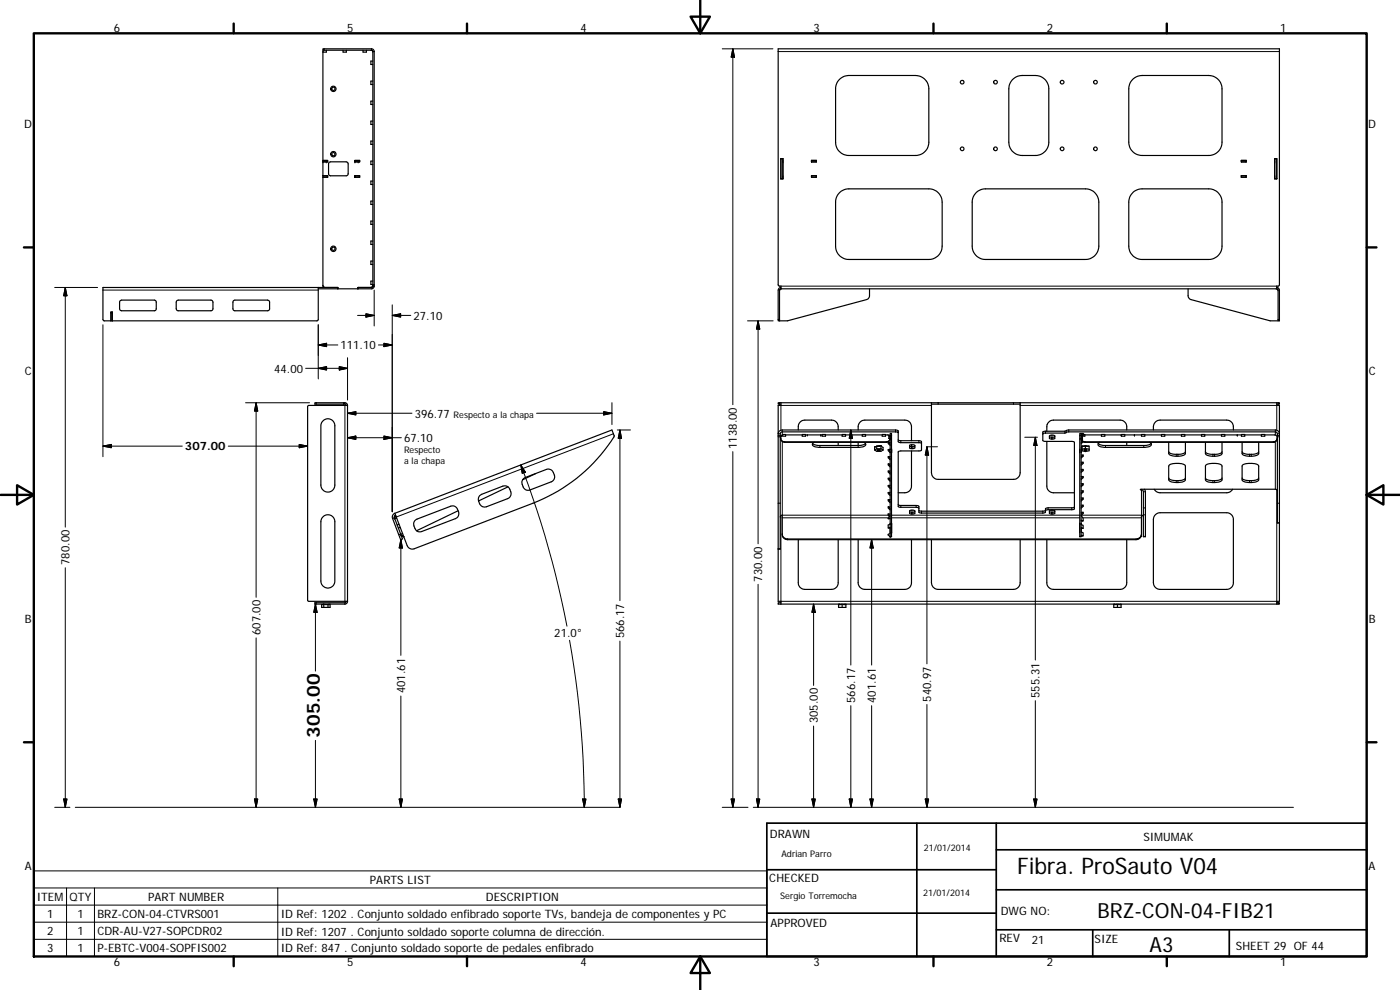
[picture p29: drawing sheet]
<svg xmlns="http://www.w3.org/2000/svg" width="420mm" height="297mm" viewBox="0 0 420 297" stroke-linecap="round" stroke-linejoin="round" font-family="sans-serif">
<defs><g id="words">
<text font-size="6.9" x="305.3" y="262.2">Fibra. ProSauto V04</text>
<g font-size="6.3">
<text x="329.4" y="275.4">BRZ-CON-04-FIB21</text>
<text x="345" y="285.6">A3</text>
</g>
<text font-size="5.5" x="95.9" y="221.3" transform="rotate(-90 95.9 221.3)">305.00</text>
<g font-size="3.5">
<text x="34.2" y="9.6">6</text>
<text x="104.2" y="9.6">5</text>
<text x="174.2" y="9.6">4</text>
<text x="244.2" y="9.6">3</text>
<text x="314.2" y="9.6">2</text>
<text x="384.2" y="9.6">1</text>
<text x="7.3" y="38.4">D</text>
<text x="410.6" y="38.4">D</text>
<text x="124.1" y="95.9">27.10</text>
<text x="102.2" y="104.8">111.10</text>
<text x="7.4" y="112.6">C</text>
<text x="82.3" y="111.8">44.00</text>
<text x="410.8" y="112.6">C</text>
<text x="124.4" y="125.3">396.77</text>
<text x="55.5" y="135.1">307.00</text>
<text x="121.3" y="132.6">67.10</text>
<text x="221.2" y="134.7" transform="rotate(-90 221.2 134.7)">1138.00</text>
<text x="20.9" y="169.5" transform="rotate(-90 20.9 169.5)">780.00</text>
<text x="228.8" y="174.5" transform="rotate(-90 228.8 174.5)">730.00</text>
<text x="7.4" y="186.9">B</text>
<text x="78.1" y="190.6" transform="rotate(-90 78.1 190.6)">607.00</text>
<text x="166.4" y="191.3">21.0°</text>
<text x="187.3" y="191.6" transform="rotate(-90 187.3 191.6)">566.17</text>
<text x="410.8" y="186.9">B</text>
<text x="121.6" y="208" transform="rotate(-90 121.6 208)">401.61</text>
<text x="312" y="209.4" transform="rotate(-90 312 209.4)">555.31</text>
<text x="256.6" y="210.9" transform="rotate(-90 256.6 210.9)">566.17</text>
<text x="262.8" y="210.9" transform="rotate(-90 262.8 210.9)">401.61</text>
<text x="279.4" y="210.6" transform="rotate(-90 279.4 210.6)">540.97</text>
<text x="245.4" y="217" transform="rotate(-90 245.4 217)">305.00</text>
<text x="231.1" y="251.4">DRAWN</text>
<text x="343.2" y="252.3">SIMUMAK</text>
<text x="7.4" y="261.1">A</text>
<text x="410.8" y="261.1">A</text>
<text x="111" y="265.2">PARTS LIST</text>
<text x="230.9" y="264.6">CHECKED</text>
<text x="11.1" y="270.3">ITEM</text>
<text x="14.1" y="275.4">1</text>
<text x="20.9" y="270.3">QTY</text>
<text x="23.2" y="275.4">1</text>
<text x="29.2" y="275.4">BRZ-CON-04-CTVRS001</text>
<text x="44.5" y="270.3">PART NUMBER</text>
<text x="84.3" y="275.4">ID Ref: 1202 . Conjunto soldado enfibrado soporte TVs, bandeja de componentes y PC</text>
<text x="145.8" y="270.3">DESCRIPTION</text>
<text x="300.3" y="274.5">DWG NO:</text>
<text x="14.1" y="280.6">2</text>
<text x="23.2" y="280.5">1</text>
<text x="29.2" y="280.6">CDR-AU-V27-SOPCDR02</text>
<text x="84.3" y="280.7">ID Ref: 1207 . Conjunto soldado soporte columna de dirección.</text>
<text x="231.3" y="278.2">APPROVED</text>
<text x="14.1" y="285.7">3</text>
<text x="23.2" y="285.7">1</text>
<text x="29.2" y="285.7">P-EBTC-V004-SOPFIS002</text>
<text x="84.3" y="285.7">ID Ref: 847 . Conjunto soldado soporte de pedales enfibrado</text>
<text x="299.9" y="282.6">REV</text>
<text x="309.7" y="283.3">21</text>
<text x="328.5" y="283">SIZE</text>
<text x="370.9" y="285.1">SHEET 29 OF 44</text>
<text x="34.2" y="289.9">6</text>
<text x="104.2" y="289.9">5</text>
<text x="174.2" y="289.9">4</text>
<text x="244.2" y="289.9">3</text>
<text x="314.2" y="289.9">2</text>
<text x="384.2" y="289.9">1</text>
</g>
<g font-size="2.7">
<text x="136.1" y="125.3">Respecto a la chapa</text>
<text x="121.3" y="136">Respecto</text>
<text x="121.3" y="139.2">a la chapa</text>
<text x="234.5" y="257.1">Adrian Parro</text>
<text x="277.3" y="255.2">21/01/2014</text>
<text x="234.2" y="269.7">Sergio Torremocha</text>
<text x="277" y="268.7">21/01/2014</text>
</g>
</g></defs>
<g fill="none" stroke="#000" stroke-width=".36">
<path d="M97 15.1l-.1 70.5M97.9 15.1v.5h-1l.1-.2M103 15.1v.5h.9v-.5M109 15.1v.5h1v-.5M111.3 15.1l.4 .1 .2 .4M111.9 18.3h-.6v1h.6M111.9 24.3h-.6v1.1h.6M111.9 30.4h-.6v.9h.6M111.9 36.3h-.6v1h.6M251.8 24l1.5-1.1 1.5-.3h20a4 4 0 0 1 4 4v16.1a4 4 0 0 1-4 4h-20a4 4 0 0 1-4-4v-16.5l.4-1.4zM303.8 24l1.1-.9 .9-.3 5-.2a4 4 0 0 1 4 4v16.1a4 4 0 0 1-4 4h-4a4 4 0 0 1-4-4v-16.1l.2-1.3zM340.1 23.7l1.2-.8 1.5-.3h20a4 4 0 0 1 3.9 4v16.1a4 4 0 0 1-3.9 4h-20a4 4 0 0 1-4-4v-16.5l.4-1.4z"/>
<path d="M96.9 53.1h1.4M97.9 52.7h.1M98.3 48.6v-.4l-1.4-.1h1.4v.5h-1.4h1.4M98.3 48.2h.1M98.3 53.1v-.4h-1.4h1.4v.5h-1.4M98.3 52.7h.1M98.8 48.7h5.4l.3 .4-.1 3.4-.5 .2-5.1-.1-.2-.4v-3.1zM106.5 52.7h1.4v.5h-1.4zM106.5 48.1h1.4v.5h-1.4zM106.5 48.6h1.4M106.5 48.2h1.4M106.5 53.1h1.4"/>
<path d="M106.5 52.7h1.4M106.5 52.7v.4M106.5 48.2v.4M107.5 52.7h.1M107.9 48.2v.4M107.9 52.7v.4M111.9 42.3h-.6v1h.6M111.9 48.3h-.6v1.1h.6M111.9 54.3h-.6v1.1h.6M234.3 47.6h.7v6.1h-.7zM234.4 47.6v6.1M243.5 48.6h1.5"/>
<path d="M243.5 48.2h1.5M243.5 53.1h1.5M243.5 52.7h1.5M243.5 52.7h1.5v.5h-1.5zM243.5 48.1h1.5v.5h-1.5zM252.1 57.7l1.2-.8 1.5-.2h24a4 4 0 0 1 4 3.9v13.3a4 4 0 0 1-4 4h-24a4 4 0 0 1-4-4v-13.7l.4-1.4zM293.1 57.7l1.2-.8 1.5-.2h29.9a4 4 0 0 1 4.1 3.9v13.3a4 4 0 0 1-4.1 4h-29.9a4 4 0 0 1-4-4v-13.7l.4-1.4zM340.1 57.7l1.2-.8 1.5-.2h20a4 4 0 0 1 3.9 3.9v13.3a4 4 0 0 1-3.9 4h-20a4 4 0 0 1-4-4v-13.7l.4-1.4zM372.5 48.1h1.5v.5h-1.5zM372.5 52.7h1.5v.5h-1.5zM374 48.2v.4M374 52.7v.4"/>
<path d="M374 48.2h-1.4v.4h1.4M374 52.7h-1.4v.4h1.4M382.6 47.6h.6v6.1l-.6-.1zM382.6 47.6h.6v6.1h-.6zM111.9 78.3h-.6v1.1h.6M111.9 60.3h-.6v1h.6M111.9 66.3h-.6v1h.6M111.9 72.3h-.6v1h.6M33.3 93.6h.4v2.7v-2.7h-.4v2.7zM36 90.3l.5-.3h9.8l.6 .5v2.3l-.6 .4h-10l-.4-.6zM53 90.3l.5-.3 10 .1 .4 .6v2.1l-.6 .4h-10l-.4-.6zM70 90.3l.5-.3 10 .1 .4 .4v2.3l-.6 .4h-10l-.4-.6z"/>
<path d="M96.9 85.6l.2 .5 .3 .2h4M96.9 85.6l.1 .4 .5 .3M101.4 86.3h-70.5v9.6l.4 .4h63.8l.4-.4v-9.6M101.4 86.3v.4zM111.4 86.3l.4-.3 .1-.4-.1 .4-.5 .3M111.9 84.3h-.6v1h.6M111.9 85.9h.4M111.9 85.9l-.4 .4h-4.1v.4M112.3 85.9l-.2 .5-.6 .3h-16M112.3 85.9v-70.7l-.2-.3-.6-.3h-14.6v.5h14.6l.4 .2v70.6M234.4 86.3l-.6 .2-.3 .5v9.3h.4M234.4 86.7l-.5 .3v9.3"/>
<path d="M234.4 86.7h148.8M234.6 86.7l-.4 .1-.3 .4M261 86.7l-.1 2.3-.4 .7-.4 .2-23.8 6.4h-2.4M356.6 86.7v2.3l.4 .7 .5 .2 23.7 6.4h2.4M383 86.7l.3 .1 .3 .4M383.2 86.3l.5 .2 .3 .5v9.3h-.4v-9.3l-.4-.3M383.2 86.7v-.1a.65 .65 0 0 1 0-.6 .65 .65 0 0 1 .7-.3l.1-71.1h-150.5v70.8l.3 .4 .6 .1v.8M94.5 120.8h9v.5h-9zM97 126.2a2.08 2.08 0 0 1 2.3-.4 2.08 2.08 0 0 1 1.2 2v17.7a2.1 2.1 0 0 1-2.1 2.1 2.1 2.1 0 0 1-2.1-2.1v-17.7l.3-1.1zM103.5 121.3l.4 .3M103.5 120.8l.6 .3 .2 .5M104.3 121.6h-11.6l-.4 .4v58.1l.3 .3h11.7"/>
<path d="M104.3 121.6v58.8M233.5 130.2l.3-.8 1-.4h33.9l.9 .3v.6l-.6-.3-34.6 .1-.2 .5v34.6h-.7M234.4 120.8v.1a.54 .54 0 0 1-.1 .6 .54 .54 0 0 1-.6 .1l-.2 43.2M234.4 130.9l-.1 .5M234.4 130.9l.7-.5h.7v.5zM234.4 130.8l.5-.3-.5 .4M235.8 130.5h5M239.6 129a2.21 2.21 0 0 1 1.9-3h8a2.23 2.23 0 0 1 2.1 3M240.8 130.4h1v.5h-1zM241.8 130.5h.5M242.3 130.5h4.4M243.8 133.1l.7 .4 1.2 .2h11.8"/>
<path d="M246.7 130.4h1v.5h-1zM247.7 130.5h5M251.6 132.7v1M252.7 130.4h1.1v.5h-1.1zM253.8 130.5h1.4M255.1 130.5h3.7M257.5 129a2.26 2.26 0 0 1 2.1-3h11.9a1.97 1.97 0 0 1 2 2v4.2M257.5 132.7v1M258.8 130.4h1v.5h-1zM259.2 132.7a.71 .71 0 0 1 .6 .9 .71 .71 0 0 1-.9 .5l-13.2 .1a1.99 1.99 0 0 1-1.9-.8l.1-.4 .5-.3M259.7 133.1l-.6 .4-1.6 .2M259.8 130.5h5"/>
<path d="M263.1 134.6l-.6 .4 .6 .4h1.3l.6-.4M263.1 134.6h1.3M263.1 133.9v.7M263.1 133.9l-.6 .2v.9M263.1 133.9h1M263.3 135l.2-.1a.4 .4 0 0 1 .4-.1 .4 .4 0 0 1 .3 .3zM264.1 133.8l-.8 .1M264.4 134.6l.6 .4M264.4 133.7v.9M264.4 133.7l.6 .5v.8M264.4 133.7l-.3 .2M264.8 130.4h1v.5h-1z"/>
<path d="M265.8 130.5l1.1 .2 .2 .4-.3-.5v1M266.6 137v.4l.6 .5M266.6 132.7v.4l.6 .5M266.6 134.9v.3l.5 .6M266.6 139.2v.4l.6 .5M266.7 130.6h.5M266.8 130.6l.4 .5M266.8 131.6h.4l-.2 .4-1.1 .6h-30.4l-.8-.3-.4-.9a1.18 1.18 0 0 0 1.2 1.3h30.4l1-.4 .3-.7M267.2 137h-.6l.6 .6M267.2 132.7h-.6l.6 .6M267.2 134.7l-.1 .2M267.2 130.1h.4v30.9h-.4z"/>
<path d="M267.2 131.4l-.4 .2M267.2 134.9h-.6l.6 .5M267.2 139.2h-.6l.6 .5M267.6 134.7v1.1M267.6 135.3h.1M269.6 129.9v2.6l.2 .2 6.2 .1 .6 .3M269.6 132l.5 .2h5.7l.8 .3v2.5l-.3 .2-5.9 .1-.8 .3v16.4l.5 .2h4.8l.9 .3M273 133.8l.5 .2M273.1 133.5h1.3l.2 .9-.5 .2-1-.1zM273.5 135.3v10.5a1.97 1.97 0 0 1-2 2h-1.9M273.5 133.5v.5M274.6 133.8l-1.1 .2"/>
<path d="M279.5 121.3h26.7M279.5 120.8h26.7M279.5 120.8h-46v.5h.9M279.5 120.8v21.1a2.01 2.01 0 0 0 2 1.9h22.7a2 2 0 0 0 2-1.9v-21.1M306.2 120.8h77.8v.5h-.8M313 130.2l.6-.3h6l.9-.3h62.5l.4 .6v26.7h.6M314.2 132.4v13.4a2 2 0 0 0 2 2h6.2M315 130.7h1.5v.9h-1.4zM316.6 131l-.7 .2-1-.2M324 135.3h.1M324.1 134.7v1.1M324.1 130.1h.4v30.9h-.4z"/>
<path d="M324.5 131.5l.4 .8 .8 .3h56.4l.8-.3 .4-.9a1.18 1.18 0 0 1-1.2 1.3h-56.4l-1-.4-.2-.7M324.5 131.4v.1M324.5 136.5h.6v.4l-.6 .5M324.5 138.7h.6v.3l-.6 .6M324.5 132.2h.2M324.5 130.1h.6M324.5 134.4h.2M324.5 131.3l.4 1M324.5 135.3h.1M324.5 135.3v.5M324.6 130.9h-.1M324.6 130.9h.3v1.4l-.4-.9"/>
<path d="M324.6 130.8l1-.4v.5h-.9M324.7 135.1l-.2 .2M324.7 134.7l-.2 .2M324.9 132.4l-.4 .4M324.9 130.6l.1-.1zM325.1 130.1v.3l-.5 .5M325.1 132.6h.1M325.1 136.5l-.6 .6M325.1 132.6l-.6 .5M325.1 130.1l-.6 .5M325.1 138.7l-.6 .5M325.3 135l.5-.1 .5 .1-.6 .2z"/>
<path d="M325.6 130.5h4.9M325.7 133.8l-.6 .1M325.7 133.8l-1 .1v1.4M325.7 133.8l1.2 .1v.9M325.7 134.6l1.2 .2M325.7 134.6l-1 .2v.5M325.7 133.8v.8M325.8 133.8l.6 .1M326.9 134.8l-.1 .5-1.1 .2-1-.2M330.5 130.4h1.1v.5h-1.1zM336.6 130.5h-5M336.6 130.4h1v.5h-1z"/>
<path d="M337.6 130.5h5M338.1 129a2.23 2.23 0 0 0-1.9-3h-20a2 2 0 0 0-2 2v1.4M338.1 132.7v1M342.6 130.4h1v.5h-1zM343.6 130.5h5M344.9 132.7a.71 .71 0 0 1 .6 .9 .71 .71 0 0 1-.9 .5l-13.2 .1a1.57 1.57 0 0 1-1.9-1l.6-.5M345.5 133.1l-.7 .4-1.2 .2h-12.2l-1.1-.2-.7-.4M346.1 129a2.26 2.26 0 0 1 2.1-3h19.9a2.23 2.23 0 0 1 2.1 3M348.6 130.4h1v.5h-1zM349.6 130.5h5M350.9 139.6a5 5 0 0 1 4.8 .1l.1 4.3a4 4 0 0 1-4.1 .6l-1-.6zM354.6 130.4h1v.5h-1z"/>
<path d="M355.6 130.5h5M355.8 132.7v3.4a3.9 3.9 0 0 1-4.1 .6l-.7-.3-.3-.3v-3.4M355.8 135.5a3.2 3.2 0 0 1-3.2 .8h-.3a1.67 1.67 0 0 1-1.6-.8M360.6 130.4h1v.5h-1zM361.6 130.5h5M361.9 139.6a5 5 0 0 1 4.8 .1v4.3a3.9 3.9 0 0 1-4 .6l-.5-.2-.4-.4zM366.6 130.4h1v.5h-1zM366.7 135.5a3.1 3.1 0 0 1-3 .8h-.4a1.52 1.52 0 0 1-1.5-.8M366.7 132.7v3.4a3.8 3.8 0 0 1-4 .6l-.9-.5v-3.5M367.6 130.5h5M372.6 130.4h1v.5h-1zM372.9 139.6a5.1 5.1 0 0 1 4.8 .1l.1 4.3a4 4 0 0 1-4.1 .6l-.7-.3-.2-.3z"/>
<path d="M373.6 130.5h5M377.8 132.7v3.4a3.9 3.9 0 0 1-4.1 .6l-.9-.5v-3.5M377.8 135.5a3.1 3.1 0 0 1-3.2 .8h-.3a1.52 1.52 0 0 1-1.5-.8M378.6 130.4h1v.5h-1zM379.6 130.5h3.1l.5 .4 .1 .5M383.2 120.8v.1a.53 .53 0 0 0 0 .6 .53 .53 0 0 0 .6 .1l.2 35.3M384 130.2l-.3-.8-1-.4h-62l-1.1 .4-6.4 .1-.2 .2 .1 2.6 8.6 .1 .7 .3v20l-.5 .2h-7.4l-.7 .3M97 155a2.08 2.08 0 0 1 2.2-.4 2.08 2.08 0 0 1 1.3 1.9v17.8a2.1 2.1 0 0 1-2.1 2.2 2.1 2.1 0 0 1-2.1-2.2v-17.8l.3-1zM118.4 155.4v.1M118.4 155.5h.1M118.4 155v.4M118.5 154.9l.1 .1"/>
<path d="M118.5 154.9l-.1 .6 .2-.5M118.5 154.9l.2-.3-.2 .3M118.5 154l-.6 .5-.2 .8 2.5 6.6 .6-.2-2.4-6.3M118.5 154l65.2-25 .6 1.7a47.8 47.8 0 0 1-22.8 19.6l-37.2 14.4a1.68 1.68 0 0 1-2.1-1l-3.3-8.6M118.5 154l.4 1.1M118.6 155l.3 .1M118.7 154.6l-.3 .2v.6M118.8 154.7l-.2 .3M119 155.4l-.5 .2M119.7 157.3l-.5 .2M120.1 158.2l-.6 .2M124.7 156l10.5-4.1a1.53 1.53 0 0 1 2.1 .9 1.83 1.83 0 0 1-.4 2.7l-10.3 4a1.75 1.75 0 0 1-2.4-1.7v-.8z"/>
<path d="M137.5 153.2l-12.5 6.1M143.9 148.8l.7-.5 6.3-2.4a1.83 1.83 0 0 1 2.4 1.7 1.59 1.59 0 0 1-.9 2l-6.4 2.4a1.83 1.83 0 0 1-2.4-1.6v-1.1zM152.5 146.1l-8.9 4.2M157.2 143.6l6.8-2.8a1.83 1.83 0 0 1 2.4 1.7 1.61 1.61 0 0 1-1 2.1l-6.3 2.4a1.75 1.75 0 0 1-2.4-1.6l-.1-.9zM160.8 142.1l-4 1.9M234.2 155.1l.1-.3 .5-.2v5.8a1.54 1.54 0 0 0 1.6 1.5h104.6a1.59 1.59 0 0 0 1.6-1.7 1.55 1.55 0 0 1-1.6 1.5h-104.6a1.54 1.54 0 0 1-1.6-1.5M266.6 149.9v.4l.6 .6M266.6 145.6v.4l.6 .6M266.6 141.3v.4l.6 .5M266.6 154.2h.6M266.6 143.5v.3l.6 .6M266.6 147.8v.3l.6 .6"/>
<path d="M266.6 152.1v.3l.6 .6M266.6 154.2l.6 .6M266.6 154.2l.3 .8M266.9 155l-.3 .6h.6M266.9 155l.3 .1M267.1 158.4l.1 1.5M267.1 157.2l-.5 .3v.9h.6M267.2 149.9h-.6l.6 .6M267.2 145.6h-.6l.6 .6M267.2 141.3h-.6l.6 .6M267.2 157l-.1 .3M267.2 143.5h-.6l.6 .5"/>
<path d="M267.2 147.8h-.6l.6 .5M267.2 152.1h-.6l.6 .6M267.2 158.2l-.6 .2M267.2 155.4l-.6 .2M267.6 157.2h.1M267.6 157v2.9M269.6 151.4l.5 .3h5.4l.3 .2v1.8l.5 .2h36.8l.6-.2 .1-1.1 .4-.2h7.7l.5-.3M273 153.2l1.3-.1 .3 .2v.7l-.3 .2h-1.1l-.2-.2zM274.6 153.5l-.7 .2-.9-.2M275.8 153.1l.8 .3h36.4l.8-.3M315 153.2h1.5v.9h-1.4zM316.6 153.5l-.7 .2-1-.2"/>
<path d="M324 157l.1 2.9M324 157.2h.1M324 157h.1M324.5 157.2h.1M324.5 157v.4M324.5 159.6l.6 .2v1M324.5 156.1l.6 .2h-.6M324.5 158.3l.6 .2h-.6M324.5 157.4l.6 .2v.9M324.5 153.7h.6v.4l-.6 .5M324.5 149.4h.6v.4l-.6 .5M324.5 145.1h.6v.4l-.6 .6"/>
<path d="M324.5 140.8h.6v.4l-.6 .6M324.5 143h.6v.3l-.6 .6M324.5 147.3h.6v.3l-.6 .6M324.5 151.6h.6v.3l-.6 .6M324.5 154.6l.6 .9v.8M324.5 158.5v1.1M325.1 153.7l-.6 .6M325.1 149.4l-.6 .6M325.1 145.1l-.6 .6M325.1 140.8l-.6 .6M325.1 143l-.6 .5M325.1 147.3l-.6 .5"/>
<path d="M325.1 151.6l-.6 .5M343.1 155.1v-.3l-.5-.2v5.6M343.4 146.8l.4 .8v13.4h-.7v-13.4l-.2-.5-.6-.1v-.2h40.4l.4 .1 .3 .4M346.4 146.8l.9 .8 .9 .2h19.9l1-.2 .8-.8M346.6 154.6l.9-.6 .7-.2h19.9a2.04 2.04 0 0 1 2.1 2.1v18.9a1.97 1.97 0 0 1-2.1 2h-19.9a2.04 2.04 0 0 1-2.1-2v-18.9zM350.7 143.4a4 4 0 0 0 4.1 .7l.7-.3 .3-.4M361.8 143.4a2.97 2.97 0 0 0 3.1 .8h.3a1.49 1.49 0 0 0 1.5-.8M372.8 143.4a2.97 2.97 0 0 0 3.1 .8h.3a1.49 1.49 0 0 0 1.6-.8M384 156.9l-.1 23.5a.54 .54 0 0 0-.6 .1 .54 .54 0 0 0-.1 .6v.2M120.4 160.5l.8 .5-.5-.1zM120.4 160.5h.1M120.4 160.7l.8 .3"/>
<path d="M120.5 160.7l-.1 .1M120.8 160.1l-.5 .2M233.5 164.8l.1 15.6a.55 .55 0 0 1 .7 .1 .55 .55 0 0 1 .1 .6v.2M239.6 161.9v12.9a1.93 1.93 0 0 0 1.9 2h8a2.04 2.04 0 0 0 2.1-2v-12.9M257.5 161.9v12.9a2.01 2.01 0 0 0 2.1 2h11.9a2.01 2.01 0 0 0 2-2v-12.9M267.1 161h.1M267.2 160.1l-.6 .2v.2l.6 .5M279.5 161.9v12.9a2.01 2.01 0 0 0 2 2h22.7a2.08 2.08 0 0 0 2-2v-12.9M314.2 161.9v12.9a1.97 1.97 0 0 0 2 2h20a2.05 2.05 0 0 0 1.9-2v-12.9M324.5 160.6l.6 .2h-.6M97.2 181.3v.9M97.5 181.3h1.4"/>
<path d="M98.4 181.4v.8M98.6 181.3v.1M99.1 181.3v.9h-2.6v-.8l.5-.1M103.5 180.8h-9v.5h9M103.9 180.4l-.4 .4v.5M104.3 180.4l-.2 .6-.6 .3M251.7 181.3v.9h2.2v-.9M251.9 181.3v.1M252.5 181.3l-.8 .1M252.7 181.3v.9M253 181.3l.9 .1M253.6 181.3v.1"/>
<path d="M334.3 181.3v.9h2.2v-.9M334.5 181.3v.1M335.1 181.3l-.8 .1M335.4 181.3v.9M335.6 181.3l.9 .1M336.2 181.3v.1M383.2 180.8h.8v.5h-150.5v-.5h.9"/>
<circle cx="100" cy="26.7" r=".8"/>
<circle cx="100.1" cy="26.6" r=".5"/>
<circle cx="288.8" cy="24.7" r=".55"/>
<circle cx="298.8" cy="24.7" r=".55"/>
<circle cx="318.8" cy="24.7" r=".55"/>
<circle cx="328.8" cy="24.7" r=".55"/>
<circle cx="100" cy="46.3" r=".49"/>
<circle cx="100" cy="46.2" r=".81"/>
<circle cx="288.8" cy="44.7" r=".55"/>
<circle cx="298.8" cy="44.7" r=".55"/>
<circle cx="318.8" cy="44.7" r=".55"/>
<circle cx="328.8" cy="44.7" r=".55"/>
<circle cx="100" cy="74.7" r=".81"/>
<circle cx="100.1" cy="74.6" r=".5"/>
</g>
<g fill="none" stroke="#000" stroke-width=".3">
<path d="M97.3 14.6v.5M111.5 14.6v.5M111.9 15.5h.4M216.8 14.6h15.2M219.9 14.6v106.8M219.9 14.6l.5 2.5h-1zM233.5 15.5h150.5M16.4 86.3h12.9M19.6 86.3l.5 2.5h-1zM19.6 86.3v71.9M30.9 87h64.6M30.9 97.5v39.5"/>
<path d="M95.5 97.5v16.2M107.3 94.6h5M109.8 94.1l2.5 .5-2.5 .5zM111.9 85.4h.4M112.3 87v10.8M117.7 91.5v62M117.7 94.6l2.5-.5v1zM117.7 94.6h5.6M224.3 96.3h7.7M227.5 96.3v66.9M227.5 96.3l.5 2.4h-1zM233.5 95.9h.4"/>
<path d="M234.4 85.9h148.8M383.6 95.9h.4M91.7 110.5h12.6M95.5 110.5l2.5-.5v1zM95.5 103.5l2.5-.5v1zM95.5 103.5h5.9M101.8 110l2.5 .5-2.5 .5zM104.3 107.3v12.7M113.6 103.5h4.1M115.2 103l2.5 .5-2.5 .5zM30.9 133.9l2.5-.6v1zM30.9 133.9h23.8"/>
<path d="M68.5 133.9h23.8M73.7 120.8h19.2M76.9 120.8v58.4M76.9 120.8l.5 2.5h-1zM89.8 133.4l2.5 .5-2.5 .4zM94.9 120.8v.5M103.1 120.8v.5M103.5 121.6v58.8M104.3 124l2.5-.5v1zM104.3 131.3l2.5-.5v1zM104.3 124h19.3M104.3 131.3h16.1"/>
<path d="M115.2 130.8l2.5 .5-2.5 .5zM156.3 139.5l1.4 2.2-1 .3zM156.3 139.5a280.2 280.2 0 0 1 13.8 48.4M161 124h22.7M181.2 123.5l2.5 .5-2.5 .5zM183.7 120.8v6.6M184.1 130.2l-65.2 24.9M185.3 129h3.9M186 129v51.2M186 129l.5 2.5h-1zM219.9 135.5v106.7M233.5 130.7h.7"/>
<path d="M233.5 130.2h.7M233.5 131.1h.7M233.9 120.8v.5M234.8 129v1.6M234.8 132.5v22.1h31.8M235.5 132.6v.1M246.1 133.7v.5M255.3 129v70.5M255.3 129l.6 2.5h-1zM257.5 133.7v.5M265.9 132.6v.1M267.2 130.7h.4"/>
<path d="M267.2 131.7h.4M268.7 129v.6M270.4 132.2v.6M273.5 134v.6M273.9 134v.6M275.8 132.2v.6M278.1 134h3.3M278.2 134v65.2M278.2 134l.5 2.5h-1zM279.5 121.6h-45.1v7.5M281.5 120.8v.5M304.2 120.8v.5"/>
<path d="M306.2 121.6h77v7.5M307.5 131.2h3.9M310.7 131.2v66.8M310.7 131.2l.5 2.5h-1zM313.8 129.4v.5M315.6 131.2v.5M315.9 131.2v.5M319.6 129.4v.5M320 129.3v.5M320.7 129v.6M324.1 131.7h.4M324.1 130.7h.4"/>
<path d="M325.7 132.6v.1M331.8 133.7v.5M343.3 133.7v.5M353 136.3v.6M353.5 136.3v.6M364 136.3v.6M364.5 136.3v.6M375 136.3v.6M375.5 136.3v.6M382.1 132.6v.1M382.7 129v1.6M382.7 132.5v14.3"/>
<path d="M383.4 130.7h.6M383.4 130.2h.6M383.4 131.1h.6M383.6 120.8v.5M118.4 155.4l-.6 .2M233.5 151h.7M234.8 155.4h31.9M267.6 154.6h56.5M267.6 155.4h56.5M270.4 151.7v.5M273.5 153.7v.5M273.9 153.7v.5"/>
<path d="M274.9 151.7v.5M276.6 153.4v.5M313 153.4v.5M314.5 152.4v.5M315.6 153.7v.5M315.9 153.7v.5M321.7 152.4v.5M324.9 155.4h17.7M342.6 146.8v7.8h-18.1M343.1 147.6h.7M343.1 152.4h.7M343.1 154.5h.7"/>
<path d="M353 144.2v.6M353.5 144.2v.6M364 144.2v.6M364.5 144.2v.6M375 144.2v.6M375.5 144.2v.6M383.2 146.9v33.5h-148.8v-25.7M383.4 156.8h.6M383.4 151h.6M19.6 170.3v71.9M120.2 160.2l-.5 .2M120.3 161.9v34.7"/>
<path d="M120.3 161.9l.5 2.5h-1zM227.5 175.3v66.9M233.5 164.7h.7M236.4 161.7v.2M261.6 161.9v37.6M261.6 161.9l.5 2.5h-1zM267.2 161h.4M324.1 161h.4M341 161.7v.2M343.1 160.9h.7M76.9 191.4v50.8M94.7 181.3v20.1"/>
<path d="M94.7 181.3l.5 2.4h-1zM94.9 180.8v.5M170.9 192.1a288.2 288.2 0 0 1 4.5 50.1M186 192.4l.1 49.8h-163.5M244.2 181.3v24.4M244.2 181.3l.5 2.4h-1zM383.6 180.8v.5M120.3 208.8v33.4M244.2 217.8v24.4M255.3 211.7v30.5M261.6 211.7v30.5M278.2 211.4v30.8"/>
<path d="M310.7 210.2v32M19.1 239.7h1l-.5 2.5zM76.4 239.7h1l-.5 2.5zM94.2 239.7h1l-.5 2.5zM94.7 222.1v20.1M119.8 239.7h1l-.5 2.5zM174.8 239.7h1l-.4 2.5zM185.5 239.7h1l-.5 2.5zM219.4 239.7h1l-.5 2.5zM227 239.7h1l-.5 2.5zM243.7 239.7h1l-.5 2.5zM254.9 239.7h1l-.6 2.5z"/>
<path d="M261.1 239.7h1l-.5 2.5zM277.7 239.7h1l-.5 2.5zM310.2 239.7h1l-.5 2.5zM16.4 242.2h4.6M216.8 242.2h7.7M226.1 242.2h162.1M10.1 261.3h220.1v25.7h-220.1zM10.1 266.4h220.1M10.1 271.6h220.1M10.1 276.7h220.1M20 266.4v20.6M28.4 266.4v20.6"/>
<path d="M83.4 266.4v20.6M10.1 281.8h220.1"/>
</g>
<g fill="#000">
<circle cx="96.9" cy="48.6" r=".18"/>
<circle cx="97.9" cy="48.6" r=".18"/>
<circle cx="106.5" cy="48.6" r=".18"/>
<circle cx="107.5" cy="48.6" r=".18"/>
<circle cx="235" cy="48.6" r=".18"/>
<circle cx="235" cy="48.2" r=".18"/>
<circle cx="235" cy="53.1" r=".18"/>
<circle cx="235" cy="52.7" r=".18"/>
<circle cx="382.6" cy="48.2" r=".18"/>
<circle cx="382.6" cy="48.6" r=".18"/>
<circle cx="382.6" cy="52.7" r=".18"/>
<circle cx="382.6" cy="53.1" r=".18"/>
<circle cx="33.3" cy="93.6" r=".18"/>
<circle cx="33.7" cy="93.6" r=".18"/>
<circle cx="111.9" cy="85.8" r=".18"/>
<circle cx="242.3" cy="130.5" r=".18"/>
<circle cx="246.3" cy="130.5" r=".18"/>
<circle cx="255.2" cy="130.5" r=".18"/>
<circle cx="336.5" cy="130.5" r=".18"/>
<circle cx="340.5" cy="130.5" r=".18"/>
<circle cx="371.3" cy="130.5" r=".18"/>
<circle cx="118.4" cy="155.5" r=".18"/>
<circle cx="120.4" cy="160.5" r=".18"/>
<circle cx="120.4" cy="160.6" r=".18"/>
<circle cx="267.2" cy="161" r=".18"/>
</g>
<g fill="none" stroke="#000" stroke-width=".71">
<path d="M10.1 10h400.1v277h-400.1zM70.1 7.1v2.9M140.2 7.1v2.9M207.3 5h5.8l-2.9 5zM210.2 0v10M280.2 7.1v2.9M350.2 7.1v2.9M7.2 74.2h2.9M410.2 74.2h2.9M.2 148.5h9.9M5.1 145.6l5 2.9-5 2.9zM410.2 148.5l5-2.9v5.8z"/>
<path d="M410.2 148.5h9.9M7.2 222.7h2.9M410.2 222.7h2.9M70.1 287v2.9M140.2 287v2.9M210.2 287l2.9 5h-5.8zM210.2 287v10M280.2 287v2.9M350.2 287v2.9"/>
</g>
<path d="M230.1 247h180.1v40h-180.1zM275.2 247v40M299 255h111.2M299 247v40M230.1 274h68.9M230.1 261h68.9M299 279h111.2M299 267h111.2M327.9 279v8M368.9 279v8" fill="none" stroke="#000" stroke-width=".51"/>
<g fill="#000" stroke="#000" stroke-width=".3">
<path d="M219.9 14.6l.5 2.5h-1zM19.6 86.3l.5 2.5h-1zM109.8 94.1l2.5 .5-2.5 .5zM117.7 94.6l2.5-.5v1zM227.5 96.3l.5 2.4h-1zM95.5 110.5l2.5-.5v1zM95.5 103.5l2.5-.5v1zM101.8 110l2.5 .5-2.5 .5zM115.2 103l2.5 .5-2.5 .5zM30.9 133.9l2.5-.6v1zM76.9 120.8l.5 2.5h-1zM89.8 133.4l2.5 .5-2.5 .4z"/>
<path d="M104.3 124l2.5-.5v1zM104.3 131.3l2.5-.5v1zM115.2 130.8l2.5 .5-2.5 .5zM181.2 123.5l2.5 .5-2.5 .5zM186 129l.5 2.5h-1zM255.3 129l.6 2.5h-1zM278.2 134l.5 2.5h-1zM310.7 131.2l.5 2.5h-1zM156.3 139.5l1.4 2.2-1 .3zM120.3 161.9l.5 2.5h-1zM261.6 161.9l.5 2.5h-1zM94.7 181.3l.5 2.4h-1z"/>
<path d="M244.2 181.3l.5 2.4h-1zM19.1 239.7h1l-.5 2.5zM76.4 239.7h1l-.5 2.5zM94.2 239.7h1l-.5 2.5zM119.8 239.7h1l-.5 2.5zM174.8 239.7h1l-.4 2.5zM185.5 239.7h1l-.5 2.5zM219.4 239.7h1l-.5 2.5zM227 239.7h1l-.5 2.5zM243.7 239.7h1l-.5 2.5zM254.9 239.7h1l-.6 2.5zM261.1 239.7h1l-.5 2.5z"/>
<path d="M277.7 239.7h1l-.5 2.5zM310.2 239.7h1l-.5 2.5z"/>
</g>
<use href="#words"/>
</svg>
